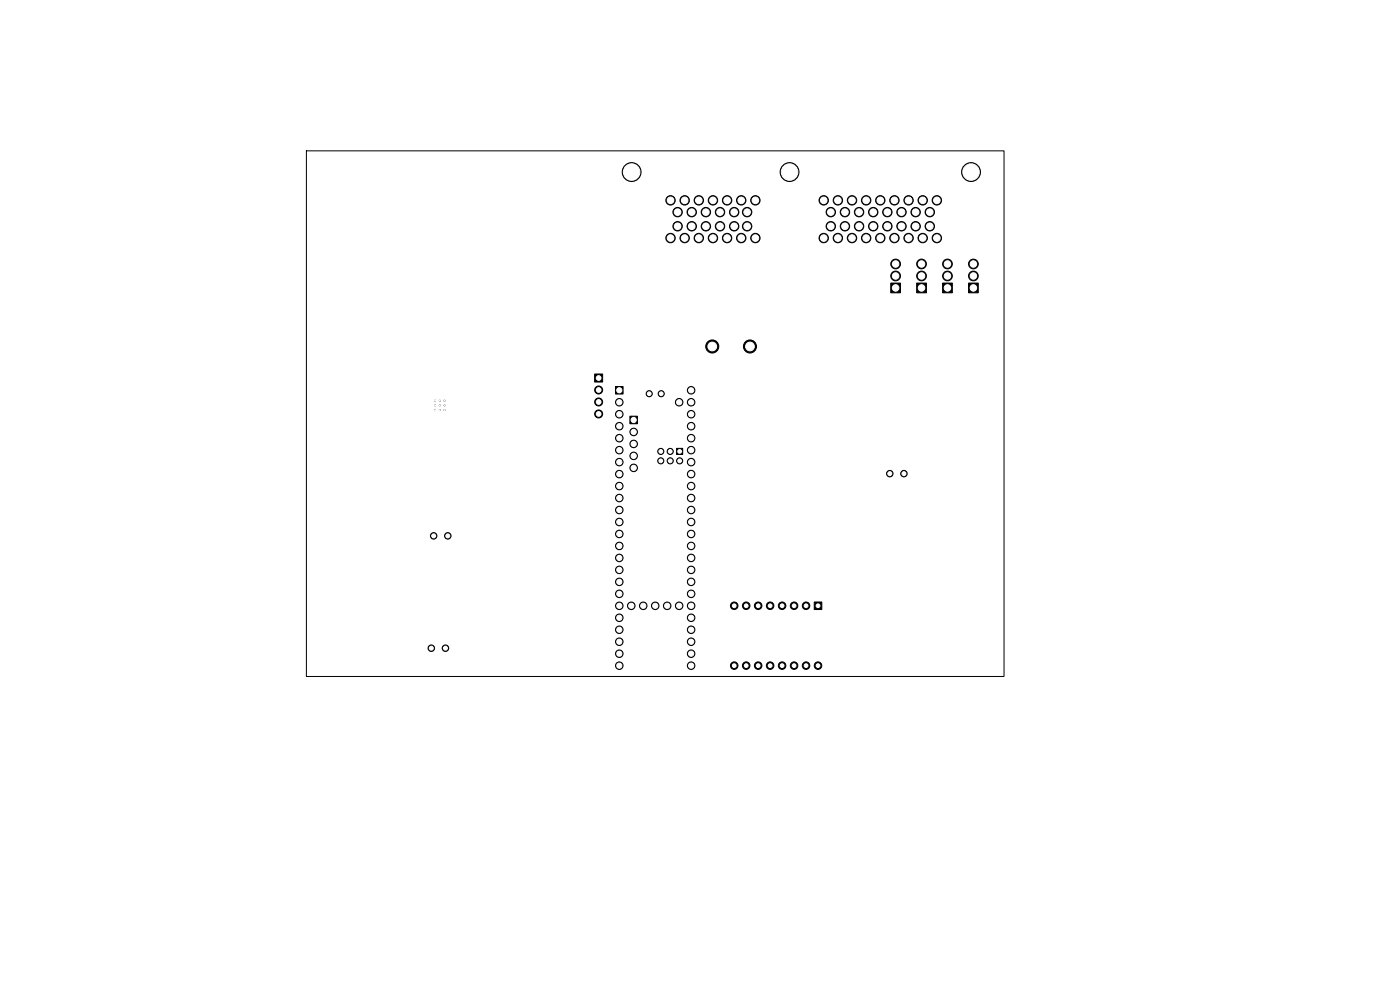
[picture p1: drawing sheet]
<svg xmlns="http://www.w3.org/2000/svg" width="297mm" height="210mm" viewBox="0 0 297 210" stroke-linecap="round" stroke-linejoin="round" font-family="sans-serif">
<g fill="#000" stroke="#000" stroke-width=".21">
<path d="M189 60h2v2.1h-2zM194.5 60h2v2.1h-2zM200 60h2v2.1h-2zM205.5 60h2v2.1h-2zM126.2 79.3h1.6v1.7h-1.6zM130.6 82h1.6v1.6h-1.6zM133.6 88.3h1.6v1.6h-1.6zM143.5 95.1h1.3v1.3h-1.3zM172.7 127.7h1.6v1.6h-1.6z"/>
<circle cx="134" cy="36.5" r="1.75"/>
<circle cx="134" cy="36.5" r="2"/>
<circle cx="167.5" cy="36.5" r="1.75"/>
<circle cx="167.5" cy="36.5" r="2"/>
<circle cx="206" cy="36.5" r="1.75"/>
<circle cx="206" cy="36.5" r="2"/>
<circle cx="142.2" cy="50.5" r="1"/>
<circle cx="142.2" cy="42.5" r=".7"/>
<circle cx="142.2" cy="42.5" r="1"/>
<circle cx="142.2" cy="50.5" r=".7"/>
<circle cx="143.7" cy="45" r="1"/>
<circle cx="143.7" cy="48" r="1"/>
<circle cx="143.7" cy="48" r=".7"/>
<circle cx="143.7" cy="45" r=".7"/>
<circle cx="145.2" cy="42.5" r=".7"/>
<circle cx="145.2" cy="50.5" r="1"/>
<circle cx="145.2" cy="42.5" r="1"/>
<circle cx="145.2" cy="50.5" r=".7"/>
<circle cx="146.7" cy="45" r="1"/>
<circle cx="146.7" cy="48" r="1"/>
<circle cx="146.7" cy="48" r=".7"/>
<circle cx="146.7" cy="45" r=".7"/>
<circle cx="148.2" cy="50.5" r="1"/>
<circle cx="148.2" cy="42.5" r="1"/>
<circle cx="148.3" cy="42.5" r=".7"/>
<circle cx="148.3" cy="50.5" r=".7"/>
<circle cx="149.7" cy="45" r="1"/>
<circle cx="149.7" cy="48" r="1"/>
<circle cx="149.7" cy="48" r=".7"/>
<circle cx="149.7" cy="45" r=".7"/>
<circle cx="151.2" cy="50.5" r="1"/>
<circle cx="151.2" cy="42.5" r="1"/>
<circle cx="151.2" cy="42.5" r=".7"/>
<circle cx="151.3" cy="50.5" r=".7"/>
<circle cx="152.7" cy="45" r="1"/>
<circle cx="152.7" cy="48" r="1"/>
<circle cx="152.7" cy="48" r=".7"/>
<circle cx="152.7" cy="45" r=".7"/>
<circle cx="154.2" cy="50.5" r="1"/>
<circle cx="154.2" cy="42.5" r="1"/>
<circle cx="154.2" cy="42.5" r=".7"/>
<circle cx="154.3" cy="50.5" r=".7"/>
<circle cx="155.7" cy="45" r="1"/>
<circle cx="155.7" cy="48" r="1"/>
<circle cx="155.7" cy="48" r=".7"/>
<circle cx="155.7" cy="45" r=".7"/>
<circle cx="157.2" cy="50.5" r="1"/>
<circle cx="157.2" cy="42.5" r="1"/>
<circle cx="157.2" cy="42.5" r=".7"/>
<circle cx="157.3" cy="50.5" r=".7"/>
<circle cx="158.5" cy="48" r=".7"/>
<circle cx="158.5" cy="45" r="1"/>
<circle cx="158.5" cy="45" r=".7"/>
<circle cx="158.5" cy="48" r="1"/>
<circle cx="160.2" cy="42.5" r=".7"/>
<circle cx="160.3" cy="50.5" r=".7"/>
<circle cx="160.3" cy="50.5" r="1"/>
<circle cx="160.3" cy="42.5" r="1"/>
<circle cx="174.7" cy="50.5" r="1"/>
<circle cx="174.7" cy="42.5" r=".7"/>
<circle cx="174.7" cy="42.5" r="1"/>
<circle cx="174.7" cy="50.5" r=".7"/>
<circle cx="176.3" cy="48" r=".7"/>
<circle cx="176.3" cy="45" r=".7"/>
<circle cx="176.3" cy="45" r="1"/>
<circle cx="176.3" cy="48" r="1"/>
<circle cx="177.7" cy="50.5" r="1"/>
<circle cx="177.7" cy="42.5" r=".7"/>
<circle cx="177.7" cy="42.5" r="1"/>
<circle cx="177.7" cy="50.5" r=".7"/>
<circle cx="179.3" cy="48" r=".7"/>
<circle cx="179.3" cy="45" r=".7"/>
<circle cx="179.3" cy="45" r="1"/>
<circle cx="179.3" cy="48" r="1"/>
<circle cx="180.7" cy="42.5" r=".7"/>
<circle cx="180.7" cy="50.5" r="1"/>
<circle cx="180.7" cy="42.5" r="1"/>
<circle cx="180.7" cy="50.5" r=".7"/>
<circle cx="182.3" cy="48" r=".7"/>
<circle cx="182.3" cy="45" r=".7"/>
<circle cx="182.3" cy="45" r="1"/>
<circle cx="182.3" cy="48" r="1"/>
<circle cx="183.7" cy="50.5" r="1"/>
<circle cx="183.7" cy="42.5" r=".7"/>
<circle cx="183.7" cy="42.5" r="1"/>
<circle cx="183.7" cy="50.5" r=".7"/>
<circle cx="185.2" cy="45" r="1"/>
<circle cx="185.3" cy="48" r="1"/>
<circle cx="185.3" cy="48" r=".7"/>
<circle cx="185.3" cy="45" r=".7"/>
<circle cx="186.7" cy="50.5" r="1"/>
<circle cx="186.7" cy="42.5" r=".7"/>
<circle cx="186.7" cy="42.5" r="1"/>
<circle cx="186.7" cy="50.5" r=".7"/>
<circle cx="188.2" cy="48" r=".7"/>
<circle cx="188.2" cy="45" r="1"/>
<circle cx="188.2" cy="48" r="1"/>
<circle cx="188.2" cy="45" r=".7"/>
<circle cx="189.7" cy="50.5" r="1"/>
<circle cx="189.7" cy="42.5" r=".7"/>
<circle cx="189.7" cy="42.5" r="1"/>
<circle cx="189.7" cy="50.5" r=".7"/>
<circle cx="190" cy="58.5" r=".69"/>
<circle cx="190" cy="56" r=".69"/>
<circle cx="190" cy="56" r="1.03"/>
<circle cx="190" cy="58.5" r="1.03"/>
<circle cx="191.2" cy="48" r=".7"/>
<circle cx="191.2" cy="45" r=".7"/>
<circle cx="191.2" cy="45" r="1"/>
<circle cx="191.2" cy="48" r="1"/>
<circle cx="192.7" cy="50.5" r="1"/>
<circle cx="192.7" cy="42.5" r=".7"/>
<circle cx="192.7" cy="42.5" r="1"/>
<circle cx="192.7" cy="50.5" r=".7"/>
<circle cx="194.2" cy="48" r=".7"/>
<circle cx="194.2" cy="45" r=".7"/>
<circle cx="194.2" cy="45" r="1"/>
<circle cx="194.2" cy="48" r="1"/>
<circle cx="195.5" cy="58.5" r="1.03"/>
<circle cx="195.5" cy="56" r="1.03"/>
<circle cx="195.5" cy="58.5" r=".69"/>
<circle cx="195.5" cy="56" r=".69"/>
<circle cx="195.7" cy="42.5" r=".7"/>
<circle cx="195.7" cy="50.5" r="1"/>
<circle cx="195.7" cy="42.5" r="1"/>
<circle cx="195.7" cy="50.5" r=".7"/>
<circle cx="197.2" cy="48" r=".7"/>
<circle cx="197.2" cy="45" r=".7"/>
<circle cx="197.2" cy="45" r="1"/>
<circle cx="197.2" cy="48" r="1"/>
<circle cx="198.7" cy="50.5" r="1"/>
<circle cx="198.7" cy="42.5" r=".7"/>
<circle cx="198.7" cy="42.5" r="1"/>
<circle cx="198.7" cy="50.5" r=".7"/>
<circle cx="201" cy="56" r=".69"/>
<circle cx="201" cy="58.5" r=".69"/>
<circle cx="201" cy="58.5" r="1.03"/>
<circle cx="201" cy="56" r="1.03"/>
<circle cx="206.5" cy="58.5" r="1.03"/>
<circle cx="206.5" cy="56" r="1.03"/>
<circle cx="206.5" cy="56" r=".69"/>
<circle cx="206.5" cy="58.5" r=".69"/>
<circle cx="151.1" cy="73.5" r=".92"/>
<circle cx="151.1" cy="73.5" r="1.39"/>
<circle cx="159.1" cy="73.5" r=".92"/>
<circle cx="159.1" cy="73.5" r="1.39"/>
<circle cx="190" cy="61.1" r=".69"/>
<circle cx="195.5" cy="61.1" r=".69"/>
<circle cx="201" cy="61.1" r=".69"/>
<circle cx="206.5" cy="61.1" r=".69"/>
<circle cx="92.3" cy="87" r=".1"/>
<circle cx="92.3" cy="85" r=".1"/>
<circle cx="92.3" cy="86" r=".1"/>
<circle cx="93.3" cy="87" r=".1"/>
<circle cx="93.3" cy="85" r=".1"/>
<circle cx="93.3" cy="86" r=".1"/>
<circle cx="94.3" cy="87" r=".1"/>
<circle cx="94.3" cy="85" r=".1"/>
<circle cx="94.3" cy="86" r=".1"/>
<circle cx="127" cy="82.7" r=".5"/>
<circle cx="127" cy="85.3" r=".5"/>
<circle cx="127" cy="87.8" r=".5"/>
<circle cx="127" cy="80.2" r=".5"/>
<circle cx="127" cy="85.3" r=".85"/>
<circle cx="127" cy="82.7" r=".85"/>
<circle cx="127" cy="87.8" r=".85"/>
<circle cx="131.4" cy="95.5" r=".8"/>
<circle cx="131.4" cy="98" r=".8"/>
<circle cx="131.4" cy="87.9" r=".8"/>
<circle cx="131.4" cy="85.3" r=".8"/>
<circle cx="131.4" cy="90.4" r=".8"/>
<circle cx="131.4" cy="92.9" r=".8"/>
<circle cx="131.4" cy="87.9" r=".55"/>
<circle cx="131.4" cy="98" r=".55"/>
<circle cx="131.4" cy="85.3" r=".55"/>
<circle cx="131.4" cy="95.5" r=".55"/>
<circle cx="131.4" cy="90.4" r=".55"/>
<circle cx="131.4" cy="93" r=".55"/>
<circle cx="131.4" cy="82.8" r=".55"/>
<circle cx="134.4" cy="89.1" r=".55"/>
<circle cx="134.4" cy="94.2" r=".55"/>
<circle cx="134.4" cy="96.7" r=".55"/>
<circle cx="134.4" cy="91.6" r=".55"/>
<circle cx="134.4" cy="99.2" r=".55"/>
<circle cx="134.4" cy="94.2" r=".8"/>
<circle cx="134.4" cy="91.6" r=".8"/>
<circle cx="134.4" cy="99.2" r=".8"/>
<circle cx="134.4" cy="96.7" r=".8"/>
<circle cx="137.7" cy="83.5" r=".65"/>
<circle cx="137.7" cy="83.5" r=".4"/>
<circle cx="140.2" cy="97.8" r=".65"/>
<circle cx="140.2" cy="95.8" r=".65"/>
<circle cx="140.2" cy="95.8" r=".4"/>
<circle cx="140.2" cy="97.8" r=".4"/>
<circle cx="140.3" cy="83.5" r=".65"/>
<circle cx="140.3" cy="83.5" r=".4"/>
<circle cx="142.2" cy="97.8" r=".65"/>
<circle cx="142.2" cy="95.8" r=".65"/>
<circle cx="142.2" cy="95.8" r=".4"/>
<circle cx="142.2" cy="97.8" r=".4"/>
<circle cx="144.1" cy="85.3" r=".8"/>
<circle cx="144.1" cy="85.3" r=".55"/>
<circle cx="144.2" cy="97.8" r=".65"/>
<circle cx="144.2" cy="97.8" r=".4"/>
<circle cx="144.2" cy="95.8" r=".4"/>
<circle cx="146.6" cy="85.3" r=".8"/>
<circle cx="146.6" cy="82.8" r=".8"/>
<circle cx="146.6" cy="95.5" r=".8"/>
<circle cx="146.6" cy="98" r=".8"/>
<circle cx="146.6" cy="90.4" r=".8"/>
<circle cx="146.6" cy="87.9" r=".8"/>
<circle cx="146.6" cy="92.9" r=".8"/>
<circle cx="146.6" cy="90.4" r=".55"/>
<circle cx="146.6" cy="85.3" r=".55"/>
<circle cx="146.6" cy="82.8" r=".55"/>
<circle cx="146.6" cy="98" r=".55"/>
<circle cx="146.6" cy="95.5" r=".55"/>
<circle cx="146.6" cy="93" r=".55"/>
<circle cx="146.6" cy="87.9" r=".55"/>
<circle cx="92" cy="113.7" r=".69"/>
<circle cx="92" cy="113.7" r=".43"/>
<circle cx="95" cy="113.7" r=".69"/>
<circle cx="95" cy="113.7" r=".42"/>
<circle cx="131.4" cy="113.3" r=".8"/>
<circle cx="131.4" cy="118.3" r=".8"/>
<circle cx="131.4" cy="108.2" r=".8"/>
<circle cx="131.4" cy="105.6" r=".8"/>
<circle cx="131.4" cy="110.7" r=".8"/>
<circle cx="131.4" cy="115.8" r=".8"/>
<circle cx="131.4" cy="100.6" r=".8"/>
<circle cx="131.4" cy="103.1" r=".8"/>
<circle cx="131.4" cy="100.6" r=".55"/>
<circle cx="131.4" cy="105.7" r=".55"/>
<circle cx="131.4" cy="103.1" r=".55"/>
<circle cx="131.4" cy="110.7" r=".55"/>
<circle cx="131.4" cy="108.2" r=".55"/>
<circle cx="131.4" cy="118.4" r=".55"/>
<circle cx="131.4" cy="115.8" r=".55"/>
<circle cx="131.4" cy="113.3" r=".55"/>
<circle cx="146.6" cy="108.2" r=".8"/>
<circle cx="146.6" cy="118.3" r=".8"/>
<circle cx="146.6" cy="103.1" r=".8"/>
<circle cx="146.6" cy="110.7" r=".8"/>
<circle cx="146.6" cy="113.3" r=".8"/>
<circle cx="146.6" cy="105.6" r=".8"/>
<circle cx="146.6" cy="100.6" r=".8"/>
<circle cx="146.6" cy="115.8" r=".8"/>
<circle cx="146.6" cy="103.1" r=".55"/>
<circle cx="146.6" cy="115.8" r=".55"/>
<circle cx="146.6" cy="110.7" r=".55"/>
<circle cx="146.6" cy="105.7" r=".55"/>
<circle cx="146.6" cy="100.6" r=".55"/>
<circle cx="146.6" cy="113.3" r=".55"/>
<circle cx="146.6" cy="118.4" r=".55"/>
<circle cx="146.6" cy="108.2" r=".55"/>
<circle cx="188.8" cy="100.5" r=".42"/>
<circle cx="188.8" cy="100.5" r=".69"/>
<circle cx="191.8" cy="100.5" r=".42"/>
<circle cx="191.8" cy="100.5" r=".69"/>
<circle cx="91.5" cy="137.5" r=".42"/>
<circle cx="91.5" cy="137.5" r=".69"/>
<circle cx="94.5" cy="137.5" r=".69"/>
<circle cx="94.5" cy="137.5" r=".43"/>
<circle cx="131.4" cy="120.9" r=".8"/>
<circle cx="131.4" cy="123.4" r=".8"/>
<circle cx="131.4" cy="126" r=".8"/>
<circle cx="131.4" cy="133.6" r=".8"/>
<circle cx="131.4" cy="128.5" r=".8"/>
<circle cx="131.4" cy="136.1" r=".8"/>
<circle cx="131.4" cy="131" r=".8"/>
<circle cx="131.4" cy="138.7" r=".8"/>
<circle cx="131.4" cy="138.7" r=".55"/>
<circle cx="131.4" cy="123.4" r=".55"/>
<circle cx="131.4" cy="128.5" r=".55"/>
<circle cx="131.4" cy="131.1" r=".55"/>
<circle cx="131.4" cy="133.6" r=".55"/>
<circle cx="131.4" cy="120.9" r=".55"/>
<circle cx="131.4" cy="126" r=".55"/>
<circle cx="131.4" cy="136.1" r=".55"/>
<circle cx="133.9" cy="128.5" r=".8"/>
<circle cx="133.9" cy="128.5" r=".55"/>
<circle cx="136.5" cy="128.5" r=".8"/>
<circle cx="136.5" cy="128.5" r=".55"/>
<circle cx="139" cy="128.5" r=".8"/>
<circle cx="139" cy="128.5" r=".55"/>
<circle cx="141.5" cy="128.5" r=".8"/>
<circle cx="141.5" cy="128.5" r=".55"/>
<circle cx="144.1" cy="128.5" r=".8"/>
<circle cx="144.1" cy="128.5" r=".55"/>
<circle cx="146.6" cy="126" r=".8"/>
<circle cx="146.6" cy="123.4" r=".8"/>
<circle cx="146.6" cy="120.9" r=".8"/>
<circle cx="146.6" cy="131" r=".8"/>
<circle cx="146.6" cy="128.5" r=".8"/>
<circle cx="146.6" cy="133.6" r=".8"/>
<circle cx="146.6" cy="136.1" r=".8"/>
<circle cx="146.6" cy="138.7" r=".8"/>
<circle cx="146.6" cy="128.5" r=".55"/>
<circle cx="146.6" cy="138.7" r=".55"/>
<circle cx="146.6" cy="133.6" r=".55"/>
<circle cx="146.6" cy="136.1" r=".55"/>
<circle cx="146.6" cy="131.1" r=".55"/>
<circle cx="146.6" cy="120.9" r=".55"/>
<circle cx="146.6" cy="123.4" r=".55"/>
<circle cx="146.6" cy="126" r=".55"/>
<circle cx="155.8" cy="128.5" r=".8"/>
<circle cx="155.8" cy="128.5" r=".4"/>
<circle cx="158.3" cy="128.5" r=".8"/>
<circle cx="158.3" cy="128.5" r=".4"/>
<circle cx="160.8" cy="128.5" r=".8"/>
<circle cx="160.8" cy="128.5" r=".4"/>
<circle cx="163.4" cy="128.5" r=".8"/>
<circle cx="163.4" cy="128.5" r=".4"/>
<circle cx="165.9" cy="128.5" r=".8"/>
<circle cx="165.9" cy="128.5" r=".4"/>
<circle cx="168.5" cy="128.5" r=".8"/>
<circle cx="168.5" cy="128.5" r=".4"/>
<circle cx="171" cy="128.5" r=".8"/>
<circle cx="171" cy="128.5" r=".4"/>
<circle cx="173.5" cy="128.5" r=".4"/>
<circle cx="131.4" cy="141.2" r=".8"/>
<circle cx="131.4" cy="141.2" r=".55"/>
<circle cx="146.6" cy="141.2" r=".8"/>
<circle cx="146.6" cy="141.2" r=".55"/>
<circle cx="155.8" cy="141.2" r=".8"/>
<circle cx="155.8" cy="141.2" r=".4"/>
<circle cx="158.3" cy="141.2" r=".8"/>
<circle cx="158.3" cy="141.2" r=".4"/>
<circle cx="160.8" cy="141.2" r=".8"/>
<circle cx="160.8" cy="141.2" r=".4"/>
<circle cx="163.4" cy="141.2" r=".8"/>
<circle cx="163.4" cy="141.2" r=".4"/>
<circle cx="165.9" cy="141.2" r=".8"/>
<circle cx="165.9" cy="141.2" r=".4"/>
<circle cx="168.5" cy="141.2" r=".8"/>
<circle cx="168.5" cy="141.2" r=".4"/>
<circle cx="171" cy="141.2" r=".8"/>
<circle cx="171" cy="141.2" r=".4"/>
<circle cx="173.5" cy="141.2" r=".8"/>
<circle cx="173.5" cy="141.2" r=".4"/>
</g>
<path d="M65 32h148v111.5h-148z" fill="none" stroke="#000" stroke-width=".21"/>
<g fill="#fff" stroke="#fff" stroke-width=".21">
<circle cx="92.3" cy="85" r=".1"/>
<circle cx="92.3" cy="86" r=".1"/>
<circle cx="92.3" cy="87" r=".1"/>
<circle cx="93.3" cy="85" r=".1"/>
<circle cx="93.3" cy="86" r=".1"/>
<circle cx="93.3" cy="87" r=".1"/>
<circle cx="94.3" cy="85" r=".1"/>
<circle cx="94.3" cy="86" r=".1"/>
<circle cx="94.3" cy="87" r=".1"/>
<circle cx="92" cy="113.7" r=".43"/>
<circle cx="95" cy="113.7" r=".42"/>
<circle cx="206" cy="36.5" r="1.75"/>
<circle cx="167.5" cy="36.5" r="1.75"/>
<circle cx="134" cy="36.5" r="1.75"/>
<circle cx="198.7" cy="50.5" r=".7"/>
<circle cx="195.7" cy="50.5" r=".7"/>
<circle cx="192.7" cy="50.5" r=".7"/>
<circle cx="189.7" cy="50.5" r=".7"/>
<circle cx="186.7" cy="50.5" r=".7"/>
<circle cx="183.7" cy="50.5" r=".7"/>
<circle cx="180.7" cy="50.5" r=".7"/>
<circle cx="177.7" cy="50.5" r=".7"/>
<circle cx="174.7" cy="50.5" r=".7"/>
<circle cx="197.2" cy="48" r=".7"/>
<circle cx="194.2" cy="48" r=".7"/>
<circle cx="191.2" cy="48" r=".7"/>
<circle cx="188.2" cy="48" r=".7"/>
<circle cx="185.3" cy="48" r=".7"/>
<circle cx="182.3" cy="48" r=".7"/>
<circle cx="179.3" cy="48" r=".7"/>
<circle cx="176.3" cy="48" r=".7"/>
<circle cx="197.2" cy="45" r=".7"/>
<circle cx="194.2" cy="45" r=".7"/>
<circle cx="191.2" cy="45" r=".7"/>
<circle cx="188.2" cy="45" r=".7"/>
<circle cx="185.3" cy="45" r=".7"/>
<circle cx="182.3" cy="45" r=".7"/>
<circle cx="179.3" cy="45" r=".7"/>
<circle cx="176.3" cy="45" r=".7"/>
<circle cx="198.7" cy="42.5" r=".7"/>
<circle cx="195.7" cy="42.5" r=".7"/>
<circle cx="192.7" cy="42.5" r=".7"/>
<circle cx="189.7" cy="42.5" r=".7"/>
<circle cx="186.7" cy="42.5" r=".7"/>
<circle cx="183.7" cy="42.5" r=".7"/>
<circle cx="180.7" cy="42.5" r=".7"/>
<circle cx="177.7" cy="42.5" r=".7"/>
<circle cx="174.7" cy="42.5" r=".7"/>
<circle cx="160.3" cy="50.5" r=".7"/>
<circle cx="157.3" cy="50.5" r=".7"/>
<circle cx="154.3" cy="50.5" r=".7"/>
<circle cx="151.3" cy="50.5" r=".7"/>
<circle cx="148.3" cy="50.5" r=".7"/>
<circle cx="145.2" cy="50.5" r=".7"/>
<circle cx="142.2" cy="50.5" r=".7"/>
<circle cx="158.5" cy="48" r=".7"/>
<circle cx="155.7" cy="48" r=".7"/>
<circle cx="152.7" cy="48" r=".7"/>
<circle cx="149.7" cy="48" r=".7"/>
<circle cx="146.7" cy="48" r=".7"/>
<circle cx="143.7" cy="48" r=".7"/>
<circle cx="158.5" cy="45" r=".7"/>
<circle cx="155.7" cy="45" r=".7"/>
<circle cx="152.7" cy="45" r=".7"/>
<circle cx="149.7" cy="45" r=".7"/>
<circle cx="146.7" cy="45" r=".7"/>
<circle cx="143.7" cy="45" r=".7"/>
<circle cx="160.2" cy="42.5" r=".7"/>
<circle cx="157.2" cy="42.5" r=".7"/>
<circle cx="154.2" cy="42.5" r=".7"/>
<circle cx="151.2" cy="42.5" r=".7"/>
<circle cx="148.3" cy="42.5" r=".7"/>
<circle cx="145.2" cy="42.5" r=".7"/>
<circle cx="142.2" cy="42.5" r=".7"/>
<circle cx="173.5" cy="128.5" r=".4"/>
<circle cx="171" cy="128.5" r=".4"/>
<circle cx="168.5" cy="128.5" r=".4"/>
<circle cx="165.9" cy="128.5" r=".4"/>
<circle cx="163.4" cy="128.5" r=".4"/>
<circle cx="160.8" cy="128.5" r=".4"/>
<circle cx="158.3" cy="128.5" r=".4"/>
<circle cx="155.8" cy="128.5" r=".4"/>
<circle cx="155.8" cy="141.2" r=".4"/>
<circle cx="158.3" cy="141.2" r=".4"/>
<circle cx="160.8" cy="141.2" r=".4"/>
<circle cx="163.4" cy="141.2" r=".4"/>
<circle cx="165.9" cy="141.2" r=".4"/>
<circle cx="168.5" cy="141.2" r=".4"/>
<circle cx="171" cy="141.2" r=".4"/>
<circle cx="173.5" cy="141.2" r=".4"/>
<circle cx="91.5" cy="137.5" r=".42"/>
<circle cx="94.5" cy="137.5" r=".43"/>
<circle cx="195.5" cy="61.1" r=".69"/>
<circle cx="195.5" cy="58.5" r=".69"/>
<circle cx="195.5" cy="56" r=".69"/>
<circle cx="188.8" cy="100.5" r=".42"/>
<circle cx="191.8" cy="100.5" r=".42"/>
<circle cx="131.4" cy="82.8" r=".55"/>
<circle cx="131.4" cy="85.3" r=".55"/>
<circle cx="131.4" cy="87.9" r=".55"/>
<circle cx="131.4" cy="90.4" r=".55"/>
<circle cx="131.4" cy="93" r=".55"/>
<circle cx="131.4" cy="95.5" r=".55"/>
<circle cx="131.4" cy="98" r=".55"/>
<circle cx="131.4" cy="100.6" r=".55"/>
<circle cx="131.4" cy="103.1" r=".55"/>
<circle cx="131.4" cy="105.7" r=".55"/>
<circle cx="131.4" cy="108.2" r=".55"/>
<circle cx="131.4" cy="110.7" r=".55"/>
<circle cx="131.4" cy="113.3" r=".55"/>
<circle cx="131.4" cy="115.8" r=".55"/>
<circle cx="131.4" cy="118.4" r=".55"/>
<circle cx="131.4" cy="120.9" r=".55"/>
<circle cx="131.4" cy="123.4" r=".55"/>
<circle cx="131.4" cy="126" r=".55"/>
<circle cx="131.4" cy="128.5" r=".55"/>
<circle cx="131.4" cy="131.1" r=".55"/>
<circle cx="131.4" cy="133.6" r=".55"/>
<circle cx="131.4" cy="136.1" r=".55"/>
<circle cx="131.4" cy="138.7" r=".55"/>
<circle cx="131.4" cy="141.2" r=".55"/>
<circle cx="146.6" cy="141.2" r=".55"/>
<circle cx="146.6" cy="138.7" r=".55"/>
<circle cx="146.6" cy="136.1" r=".55"/>
<circle cx="146.6" cy="133.6" r=".55"/>
<circle cx="146.6" cy="131.1" r=".55"/>
<circle cx="146.6" cy="128.5" r=".55"/>
<circle cx="146.6" cy="126" r=".55"/>
<circle cx="146.6" cy="123.4" r=".55"/>
<circle cx="146.6" cy="120.9" r=".55"/>
<circle cx="146.6" cy="118.4" r=".55"/>
<circle cx="146.6" cy="115.8" r=".55"/>
<circle cx="146.6" cy="113.3" r=".55"/>
<circle cx="146.6" cy="110.7" r=".55"/>
<circle cx="146.6" cy="108.2" r=".55"/>
<circle cx="146.6" cy="105.7" r=".55"/>
<circle cx="146.6" cy="103.1" r=".55"/>
<circle cx="146.6" cy="100.6" r=".55"/>
<circle cx="146.6" cy="98" r=".55"/>
<circle cx="146.6" cy="95.5" r=".55"/>
<circle cx="146.6" cy="93" r=".55"/>
<circle cx="146.6" cy="90.4" r=".55"/>
<circle cx="146.6" cy="87.9" r=".55"/>
<circle cx="146.6" cy="85.3" r=".55"/>
<circle cx="146.6" cy="82.8" r=".55"/>
<circle cx="144.1" cy="85.3" r=".55"/>
<circle cx="133.9" cy="128.5" r=".55"/>
<circle cx="136.5" cy="128.5" r=".55"/>
<circle cx="139" cy="128.5" r=".55"/>
<circle cx="141.5" cy="128.5" r=".55"/>
<circle cx="144.1" cy="128.5" r=".55"/>
<circle cx="134.4" cy="89.1" r=".55"/>
<circle cx="134.4" cy="91.6" r=".55"/>
<circle cx="134.4" cy="94.2" r=".55"/>
<circle cx="134.4" cy="96.7" r=".55"/>
<circle cx="134.4" cy="99.2" r=".55"/>
<circle cx="144.2" cy="95.8" r=".4"/>
<circle cx="142.2" cy="95.8" r=".4"/>
<circle cx="140.2" cy="95.8" r=".4"/>
<circle cx="140.2" cy="97.8" r=".4"/>
<circle cx="142.2" cy="97.8" r=".4"/>
<circle cx="144.2" cy="97.8" r=".4"/>
<circle cx="140.3" cy="83.5" r=".4"/>
<circle cx="137.7" cy="83.5" r=".4"/>
<circle cx="151.1" cy="73.5" r=".92"/>
<circle cx="159.1" cy="73.5" r=".92"/>
<circle cx="206.5" cy="61.1" r=".69"/>
<circle cx="206.5" cy="58.5" r=".69"/>
<circle cx="206.5" cy="56" r=".69"/>
<circle cx="127" cy="80.2" r=".5"/>
<circle cx="127" cy="82.7" r=".5"/>
<circle cx="127" cy="85.3" r=".5"/>
<circle cx="127" cy="87.8" r=".5"/>
<circle cx="190" cy="61.1" r=".69"/>
<circle cx="190" cy="58.5" r=".69"/>
<circle cx="190" cy="56" r=".69"/>
<circle cx="201" cy="61.1" r=".69"/>
<circle cx="201" cy="58.5" r=".69"/>
<circle cx="201" cy="56" r=".69"/>
</g>
</svg>
